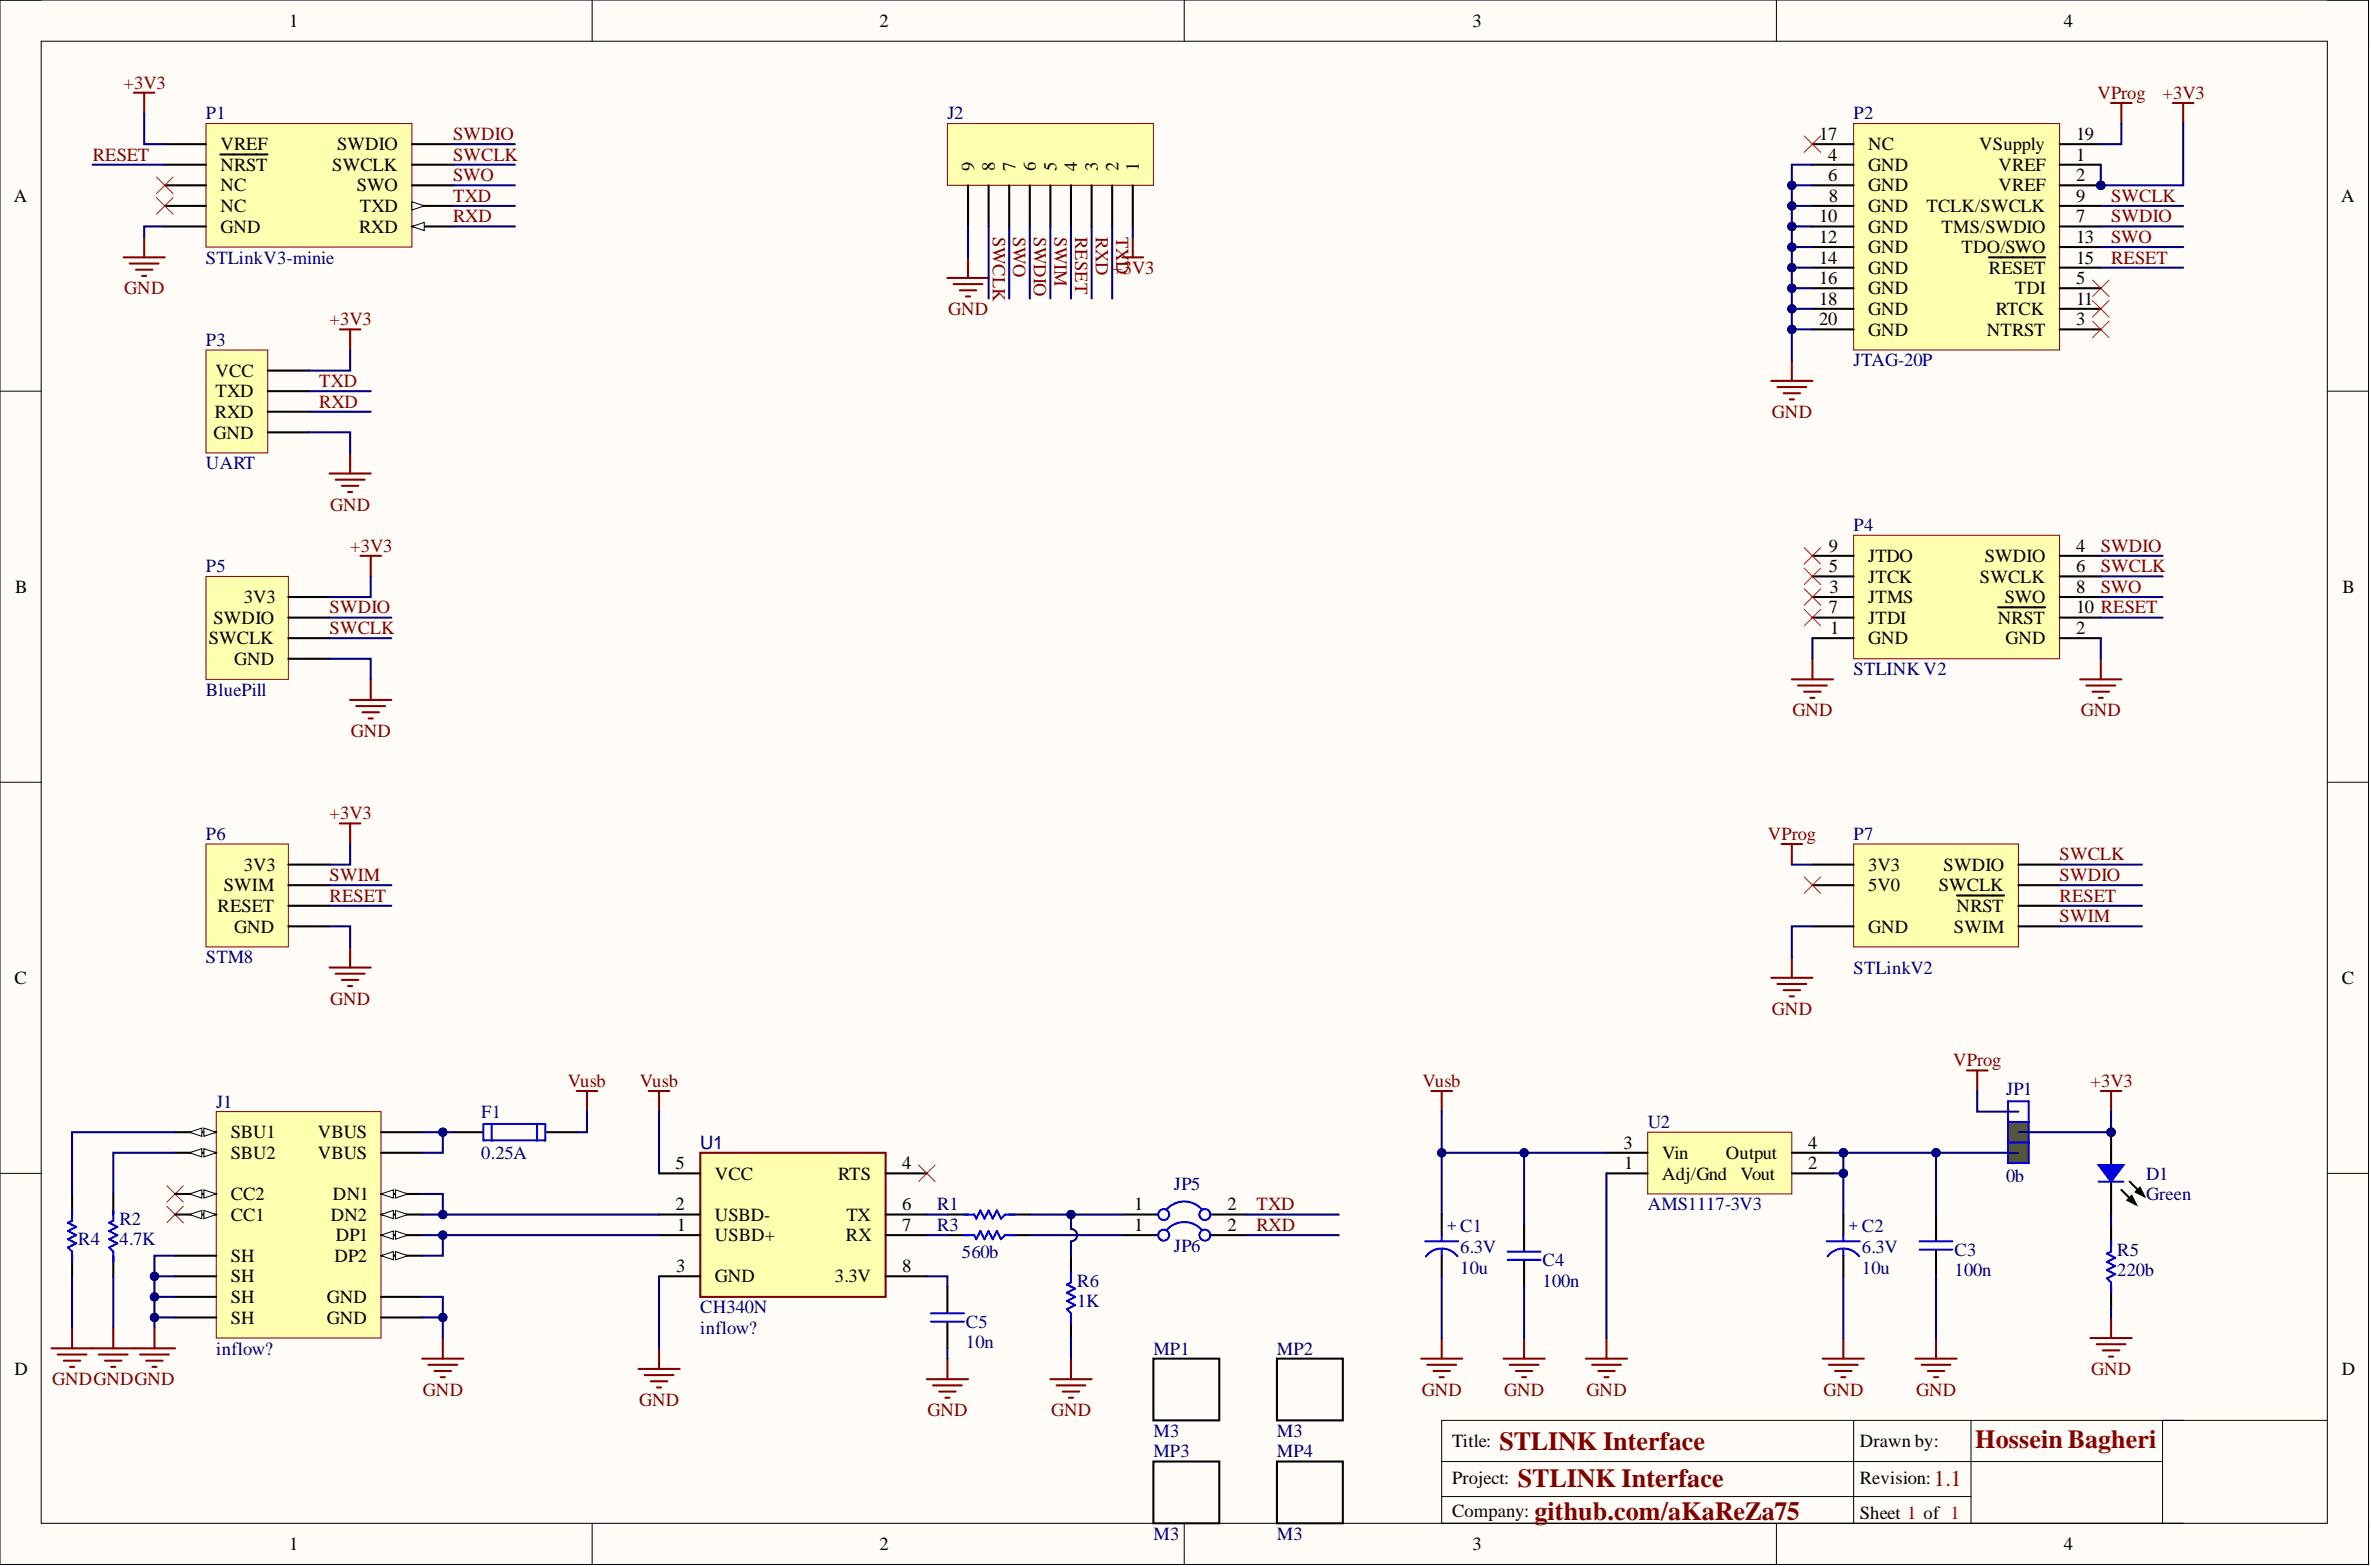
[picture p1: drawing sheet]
<svg xmlns="http://www.w3.org/2000/svg" width="292mm" height="193mm" viewBox="0 0 292 193" stroke-linecap="round" stroke-linejoin="round" font-family="sans-serif">
<defs><g id="words">
<g font-size="3.2" fill="#800000">
<text x="184.7" y="178.5">STLINK Interface</text>
<text x="187" y="183.1">STLINK Interface</text>
<text x="189" y="187.2">github.com/aKaReZa75</text>
</g>
<text font-size="3.2" fill="#980000" x="243.3" y="178.3">Hossein Bagheri</text>
<text font-size="2.8" fill="#980000" x="238.3" y="182.9">1.1</text>
<g font-size="2.3">
<text x="35.6" y="3.3">1</text>
<text x="108.3" y="3.3">2</text>
<text x="181.4" y="3.3">3</text>
<text x="254.2" y="3.3">4</text>
<text x="224.1" y="17.2">17</text>
<text x="255.8" y="17.2">19</text>
<text x="27.1" y="18.5">VREF</text>
<text x="27.1" y="23.6">NC</text>
<text x="27.1" y="21">NRST</text>
<text x="40.9" y="21">SWCLK</text>
<text x="41.5" y="18.5">SWDIO</text>
<text x="44" y="23.6">SWO</text>
<text x="120" y="21" transform="rotate(-90 120 21)">9</text>
<text x="122.6" y="21" transform="rotate(-90 122.6 21)">8</text>
<text x="125.1" y="21" transform="rotate(-90 125.1 21)">7</text>
<text x="127.6" y="21" transform="rotate(-90 127.6 21)">6</text>
<text x="130.2" y="21" transform="rotate(-90 130.2 21)">5</text>
<text x="132.7" y="21" transform="rotate(-90 132.7 21)">4</text>
<text x="135.2" y="21" transform="rotate(-90 135.2 21)">3</text>
<text x="137.8" y="21" transform="rotate(-90 137.8 21)">2</text>
<text x="140.3" y="21" transform="rotate(-90 140.3 21)">1</text>
<text x="225.2" y="19.8">4</text>
<text x="225.2" y="22.3">6</text>
<text x="230.1" y="18.5">NC</text>
<text x="230.1" y="21">GND</text>
<text x="230.1" y="23.6">GND</text>
<text x="243.8" y="18.5">VSupply</text>
<text x="246.2" y="21">VREF</text>
<text x="246.2" y="23.6">VREF</text>
<text x="255.8" y="19.8">1</text>
<text x="255.8" y="22.3">2</text>
<text x="1.7" y="24.8">A</text>
<text x="27.1" y="26.1">NC</text>
<text x="27.1" y="28.7">GND</text>
<text x="44.2" y="28.7">RXD</text>
<text x="44.3" y="26.1">TXD</text>
<text x="224.1" y="27.4">10</text>
<text x="224.1" y="29.9">12</text>
<text x="225.3" y="24.8">8</text>
<text x="230.1" y="26.1">GND</text>
<text x="230.1" y="28.7">GND</text>
<text x="237.3" y="26.1">TCLK/SWCLK</text>
<text x="239.2" y="28.7">TMS/SWDIO</text>
<text x="255.8" y="27.4">7</text>
<text x="255.8" y="24.8">9</text>
<text x="255.8" y="29.9">13</text>
<text x="288.4" y="24.8">A</text>
<text x="224.1" y="32.5">14</text>
<text x="224.1" y="35">16</text>
<text x="230.1" y="31.2">GND</text>
<text x="230.1" y="33.7">GND</text>
<text x="241.6" y="31.2">TDO/SWO</text>
<text x="245" y="33.7">RESET</text>
<text x="255.8" y="35">5</text>
<text x="255.8" y="32.5">15</text>
<text x="224.1" y="37.5">18</text>
<text x="224.1" y="40.1">20</text>
<text x="230.1" y="36.3">GND</text>
<text x="230.1" y="38.8">GND</text>
<text x="230.1" y="41.3">GND</text>
<text x="244.8" y="41.3">NTRST</text>
<text x="245.9" y="38.8">RTCK</text>
<text x="248.2" y="36.3">TDI</text>
<text x="255.8" y="40.1">3</text>
<text x="255.8" y="37.5">11</text>
<text x="26.6" y="46.4">VCC</text>
<text x="26.5" y="51.5">RXD</text>
<text x="26.6" y="48.9">TXD</text>
<text x="26.3" y="54">GND</text>
<text x="225.3" y="70.5">5</text>
<text x="225.3" y="67.9">9</text>
<text x="230.1" y="71.7">JTCK</text>
<text x="230.1" y="69.2">JTDO</text>
<text x="243.9" y="71.7">SWCLK</text>
<text x="244.5" y="69.2">SWDIO</text>
<text x="255.8" y="67.9">4</text>
<text x="255.8" y="70.5">6</text>
<text x="1.9" y="73">B</text>
<text x="26.3" y="76.8">SWDIO</text>
<text x="30" y="74.3">3V3</text>
<text x="225.3" y="75.5">7</text>
<text x="225.4" y="73">3</text>
<text x="230.1" y="74.3">JTMS</text>
<text x="230.1" y="76.8">JTDI</text>
<text x="246.1" y="76.8">NRST</text>
<text x="247" y="74.3">SWO</text>
<text x="255.8" y="75.5">10 RESET</text>
<text x="255.8" y="73">8</text>
<text x="288.6" y="73">B</text>
<text x="25.7" y="79.3">SWCLK</text>
<text x="28.8" y="81.9">GND</text>
<text x="225.5" y="78.1">1</text>
<text x="230.1" y="79.3">GND</text>
<text x="247.1" y="79.3">GND</text>
<text x="255.8" y="78.1">2</text>
<text x="30" y="107.2">3V3</text>
<text x="230.1" y="107.2">3V3</text>
<text x="239.4" y="107.2">SWDIO</text>
<text x="26.8" y="112.3">RESET</text>
<text x="27.6" y="109.8">SWIM</text>
<text x="230.1" y="109.8">5V0</text>
<text x="238.8" y="109.8">SWCLK</text>
<text x="241" y="112.3">NRST</text>
<text x="28.8" y="114.8">GND</text>
<text x="230.1" y="114.8">GND</text>
<text x="240.7" y="114.8">SWIM</text>
<text x="1.8" y="121.2">C</text>
<text x="288.5" y="121.2">C</text>
<text x="28.4" y="140.2">SBU1</text>
<text x="28.4" y="142.7">SBU2</text>
<text x="39.2" y="142.7">VBUS</text>
<text x="39.2" y="140.2">VBUS</text>
<text x="83.2" y="144">5</text>
<text x="111.1" y="144">4</text>
<text x="200" y="141.5">3</text>
<text x="200.1" y="144">1</text>
<text x="204.8" y="142.7">Vin</text>
<text x="212.6" y="142.7">Output</text>
<text x="222.8" y="144">2</text>
<text x="222.8" y="141.5">4</text>
<text x="28.4" y="147.8">CC2</text>
<text x="41" y="147.8">DN1</text>
<text x="83.2" y="149.1">2</text>
<text x="88" y="145.3">VCC</text>
<text x="103.3" y="145.3">RTS</text>
<text x="111.1" y="149.1">6</text>
<text x="139.7" y="149.1">1</text>
<text x="151.2" y="149.1">2</text>
<text x="204.8" y="145.3">Adj/Gnd</text>
<text x="214.4" y="145.3">Vout</text>
<text x="28.4" y="150.3">CC1</text>
<text x="28.4" y="155.4">SH</text>
<text x="40.8" y="150.3">DN2</text>
<text x="41.2" y="155.4">DP2</text>
<text x="41.4" y="152.9">DP1</text>
<text x="83.4" y="151.6">1</text>
<text x="88" y="152.9">USBD+</text>
<text x="88" y="150.3">USBD-</text>
<text x="104.2" y="152.9">RX</text>
<text x="104.3" y="150.3">TX</text>
<text x="111.1" y="151.6">7</text>
<text x="139.7" y="151.6">1</text>
<text x="151.2" y="151.6">2</text>
<text x="28.4" y="157.9">SH</text>
<text x="28.4" y="160.5">SH</text>
<text x="40.3" y="160.5">GND</text>
<text x="83.3" y="156.7">3</text>
<text x="88" y="157.9">GND</text>
<text x="102.8" y="157.9">3.3V</text>
<text x="111.1" y="156.7">8</text>
<text x="28.4" y="163">SH</text>
<text x="40.3" y="163">GND</text>
<text x="1.8" y="169.3">D</text>
<text x="288.5" y="169.3">D</text>
<text x="178.9" y="178.2">Title:</text>
<text x="229.1" y="178.2">Drawn by:</text>
<text x="178.9" y="182.8">Project:</text>
<text x="229.1" y="182.8">Revision:</text>
<text x="35.6" y="190.9">1</text>
<text x="108.3" y="190.9">2</text>
<text x="178.9" y="186.8">Company:</text>
<text x="181.4" y="190.9">3</text>
<text x="229.1" y="187.1">Sheet 1 of 1</text>
<text x="254.2" y="190.9">4</text>
</g>
<g font-size="2.3" fill="#800000">
<text x="15.2" y="10.9">+3V3</text>
<text x="55.8" y="17.2">SWDIO</text>
<text x="258.4" y="12.2">VProg</text>
<text x="266.4" y="12.2">+3V3</text>
<text x="11.4" y="19.8">RESET</text>
<text x="55.8" y="19.8">SWCLK</text>
<text x="55.8" y="22.3">SWO</text>
<text x="55.8" y="24.8">TXD</text>
<text x="55.8" y="27.4">RXD</text>
<text x="122.3" y="29.2" transform="rotate(90 122.3 29.2)">SWCLK</text>
<text x="124.8" y="29.2" transform="rotate(90 124.8 29.2)">SWO</text>
<text x="127.4" y="29.2" transform="rotate(90 127.4 29.2)">SWDIO</text>
<text x="129.9" y="29.2" transform="rotate(90 129.9 29.2)">SWIM</text>
<text x="132.4" y="29.2" transform="rotate(90 132.4 29.2)">RESET</text>
<text x="135" y="29.2" transform="rotate(90 135 29.2)">RXD</text>
<text x="137.5" y="29.2" transform="rotate(90 137.5 29.2)">TXD</text>
<text x="260.1" y="24.8">SWCLK</text>
<text x="260.1" y="27.4">SWDIO</text>
<text x="260.1" y="29.9">SWO</text>
<text x="137" y="33.7">+3V3</text>
<text x="260.1" y="32.5">RESET</text>
<text x="15.3" y="36.3">GND</text>
<text x="40.6" y="40.1">+3V3</text>
<text x="116.8" y="38.8">GND</text>
<text x="39.3" y="47.7">TXD</text>
<text x="39.3" y="50.2">RXD</text>
<text x="218.3" y="51.5">GND</text>
<text x="40.7" y="62.9">GND</text>
<text x="43.1" y="67.9">+3V3</text>
<text x="258.8" y="67.9">SWDIO</text>
<text x="258.8" y="70.5">SWCLK</text>
<text x="40.6" y="75.5">SWDIO</text>
<text x="258.8" y="73">SWO</text>
<text x="40.6" y="78.1">SWCLK</text>
<text x="220.8" y="88.2">GND</text>
<text x="256.4" y="88.2">GND</text>
<text x="43.2" y="90.8">GND</text>
<text x="40.6" y="100.9">+3V3</text>
<text x="217.8" y="103.4">VProg</text>
<text x="253.7" y="106">SWCLK</text>
<text x="40.6" y="108.5">SWIM</text>
<text x="40.6" y="111">RESET</text>
<text x="253.7" y="111">RESET</text>
<text x="253.7" y="108.5">SWDIO</text>
<text x="253.7" y="113.6">SWIM</text>
<text x="40.7" y="123.7">GND</text>
<text x="218.3" y="125">GND</text>
<text x="240.6" y="131.3">VProg</text>
<text x="69.9" y="133.8">Vusb</text>
<text x="78.8" y="133.8">Vusb</text>
<text x="175.2" y="133.8">Vusb</text>
<text x="257.5" y="133.8">+3V3</text>
<text x="154.8" y="149.1">TXD</text>
<text x="154.8" y="151.6">RXD</text>
<text x="6.4" y="170.6">GNDGNDGND</text>
<text x="52.1" y="171.9">GND</text>
<text x="78.7" y="173.1">GND</text>
<text x="175.2" y="171.9">GND</text>
<text x="185.3" y="171.9">GND</text>
<text x="195.5" y="171.9">GND</text>
<text x="224.6" y="171.9">GND</text>
<text x="236.1" y="171.9">GND</text>
<text x="257.6" y="169.3">GND</text>
<text x="114.3" y="174.4">GND</text>
<text x="129.5" y="174.4">GND</text>
</g>
<g font-size="2.3" fill="#000080">
<text x="25.4" y="14.7">P1</text>
<text x="116.7" y="14.7">J2</text>
<text x="228.4" y="14.7">P2</text>
<text x="25.4" y="32.5">STLinkV3-minie</text>
<text x="25.4" y="42.6">P3</text>
<text x="228.4" y="45.1">JTAG-20P</text>
<text x="25.4" y="57.8">UART</text>
<text x="228.4" y="65.4">P4</text>
<text x="25.4" y="70.5">P5</text>
<text x="228.4" y="83.2">STLINK V2</text>
<text x="25.4" y="85.7">BluePill</text>
<text x="25.4" y="103.4">P6</text>
<text x="228.4" y="103.4">P7</text>
<text x="25.4" y="118.6">STM8</text>
<text x="228.4" y="119.9">STLinkV2</text>
<text x="26.6" y="136.4">J1</text>
<text x="59.3" y="137.7">F1</text>
<text x="247.1" y="134.9">JP1</text>
<text x="59.3" y="142.7">0.25A</text>
<text x="86.3" y="141.5">U1</text>
<text x="203" y="138.9">U2</text>
<text x="115.4" y="149.1">R1</text>
<text x="144.6" y="146.5">JP5</text>
<text x="203" y="149.1">AMS1117-3V3</text>
<text x="247.1" y="145.5">0b</text>
<text x="264.4" y="147.8">Green</text>
<text x="264.4" y="145.3">D1</text>
<text x="9.6" y="153.4">R4</text>
<text x="14.7" y="153.4">4.7K</text>
<text x="14.7" y="150.8">R2</text>
<text x="115.4" y="151.6">R3</text>
<text x="118.5" y="154.9">560b</text>
<text x="144.6" y="154.1">JP6</text>
<text x="179.9" y="154.3">6.3V</text>
<text x="190" y="155.9">C4</text>
<text x="229.4" y="154.3">6.3V</text>
<text x="240.8" y="154.6">C3</text>
<text x="260.8" y="154.6">R5</text>
<text x="86.3" y="161.7">CH340N</text>
<text x="132.7" y="161">1K</text>
<text x="132.7" y="158.4">R6</text>
<text x="179.9" y="156.8">10u</text>
<text x="190" y="158.4">100n</text>
<text x="229.4" y="156.8">10u</text>
<text x="240.8" y="157.2">100n</text>
<text x="260.8" y="157.2">220b</text>
<text x="26.6" y="166.8">inflow?</text>
<text x="86.3" y="164.3">inflow?</text>
<text x="119" y="166">10n</text>
<text x="119" y="163.5">C5</text>
<text x="142.1" y="166.8">MP1</text>
<text x="157.3" y="166.8">MP2</text>
<text x="142.1" y="176.9">M3</text>
<text x="142.1" y="179.5">MP3</text>
<text x="157.3" y="176.9">M3</text>
<text x="157.3" y="179.5">MP4</text>
<text x="142.1" y="189.6">M3</text>
<text x="157.3" y="189.6">M3</text>
</g>
<g font-size="2" fill="#00f">
<text x="178.3" y="151.5">+ C1</text>
<text x="227.8" y="151.5">+ C2</text>
</g>
</g></defs>
<path d="M0 0h291.8v192.7h-291.8z" fill-rule="evenodd" fill="#fffcf8"/>
<path d="M0 0h291.8v192.7h-291.8z" fill="none" stroke="#000" stroke-width=".12"/>
<path d="M5.1 5.1h281.6v182.5h-281.6z" fill-rule="evenodd" fill="#fffcf8"/>
<g fill="none" stroke="#000" stroke-width=".12">
<path d="M0 0h5.1M5.1 5.1h281.6v182.5h-281.6zM72.9 0v5.1M145.9 0v5.1M218.8 0v5.1M286.7 0h5.1v5.1M0 48.2h5.1M286.7 48.2h5.1M0 96.3h5.1M286.7 96.3h5.1M0 144.5h5.1M286.7 144.5h5.1"/>
<path d="M177.6 180h88.8M228.4 174.9v12.7M242.8 174.9v12.7M266.4 174.9v12.7M286.7 174.9h-109.1v12.7h91.4M72.9 187.6v5.1M145.9 187.6v5.1M177.6 184.3h65.2M218.8 187.6v5.1M291.8 187.6v5.1"/>
</g>
<path d="M16.5 11.4h2.5M17.8 11.4v2.5M15.2 31.7h5.1M16 32.5h3.5M16.7 33.2h2.1M17.5 34h.5M17.8 29.2v2.5M218.2 46.9h5.1M219 47.7h3.5M219.7 48.4h2.1M220.5 49.2h.5M220.7 44.4v2.5" fill="none" stroke="#800000" stroke-width=".25"/>
<path d="M203 139.4h17.7v7.6h-17.7z" fill-rule="evenodd" fill="#ffffb0"/>
<path d="M203 139.4h17.7v7.6h-17.7z" fill="none" stroke="#800000" stroke-width=".12"/>
<path d="M197.9 142h5.1M197.9 144.5h5.1M220.7 142h5.1M220.7 144.5h5.1M227.1 149.6v2.5M227.1 154.6v2.6M238.5 149.6v3.1M238.5 154v3.2M260.1 150.8v2.6M260.1 158.4v2.6" fill="none" stroke="#000" stroke-width=".25"/>
<path d="M225.1 152.9h4M227.1 152.1v.8M227.1 153.9v.7M229 154.7a2.43 2.43 0 0 0-3.9 0M236.5 153.9h4M236.5 152.9h4M260.1 152.9v1.2l-.5 .3 1 .5-1 .5 1 .5-1 .5 1 .5-1 .5 .5 .5v1.3" fill="none" stroke="#00f" stroke-width=".25"/>
<g fill="none" stroke="#800000" stroke-width=".25">
<path d="M258.8 134.4h2.5M260.1 134.4v2.5M195.4 167.3h5.1M196.1 168.1h3.6M196.9 168.8h2M197.7 169.6h.5M197.9 164.8v2.5M224.6 167.3h5M225.3 168.1h3.6M226.1 168.8h2M226.8 169.6h.5M227.1 164.8v2.5"/>
<path d="M236 167.3h5M236.7 168.1h3.6M237.5 168.8h2M238.3 169.6h.5M238.5 164.8v2.5M257.5 164.8h5.1M258.3 165.5h3.6M259.1 166.3h2M259.8 167.1h.5M260.1 162.2v2.6"/>
</g>
<circle cx="260.1" cy="139.4" r=".51" fill="#000080"/>
<circle cx="260.1" cy="139.4" r=".51" fill="none" stroke="#000080" stroke-width=".12"/>
<path d="M260.1 139.4v4.1M260.1 145.5v4.1" fill="none" stroke="#000" stroke-width=".25"/>
<circle cx="260.1" cy="139.4" r=".51" fill="#000080"/>
<circle cx="260.1" cy="139.4" r=".51" fill="none" stroke="#000080" stroke-width=".12"/>
<path d="M258.6 145.5h3" fill="none" stroke="#00f" stroke-width=".25"/>
<path d="M258.6 143.5h3l-1.5 2z" fill="#00f"/>
<path d="M59.6 138.4h7.6v2h-7.6zM60.6 138.4v2M66.2 138.4v2M8.9 149.1v1.2l-.5 .3 1 .5-1 .5 1 .5-1 .5 1 .5-1 .5 .5 .5v1.3M14 149.1v1.2l-.6 .3 1.1 .5-1.1 .5 1.1 .5-1.1 .5 1.1 .5-1.1 .5 .6 .5v1.3M258.6 143.5h3l-1.5 2z" fill="none" stroke="#00f" stroke-width=".25"/>
<path d="M55.8 139.4h3.7M67.4 139.4h3.6M8.9 147v2.6M8.9 154.6v2.6M14 147v2.6M14 154.6v2.6M261.3 146.5l1.6 1.5M262.1 147.8l.5-.5 .5 1zM262.4 145.5l1.2 1.3M263.1 146.8l.5-.5 .5 1z" fill="none" stroke="#000" stroke-width=".25"/>
<path d="M262.1 147.8l.5-.5 .5 1zM263.1 146.8l.5-.5 .5 1z" fill="#000"/>
<g fill="none" stroke="#800000" stroke-width=".25">
<path d="M71 134.4h2.6M72.3 134.4v2.5M79.9 134.4h2.6M81.2 134.4v2.5M16.5 166h5.1M17.3 166.8h3.5M18 167.6h2M18.8 168.3h.5M19 163.5v2.5M52 167.3h5.1M52.8 168.1h3.5M53.5 168.8h2.1"/>
<path d="M54.3 169.6h.5M54.6 164.8v2.5M78.7 168.6h5M79.4 169.3h3.6M80.2 170.1h2M80.9 170.9h.5M81.2 166v2.6"/>
</g>
<path d="M86.3 142h22.8v17.7h-22.8z" fill-rule="evenodd" fill="#ffffb0"/>
<g fill="none" stroke="#800000" stroke-width=".25">
<path d="M86.3 142h22.8v17.7h-22.8zM114.2 169.8h5.1M114.9 170.6h3.6M115.7 171.4h2M116.5 172.1h.5M116.7 167.3v2.5M129.4 169.8h5.1M130.2 170.6h3.5M130.9 171.4h2.1M131.7 172.1h.5M131.9 167.3v2.5M175.1 167.3h5.1"/>
<path d="M175.8 168.1h3.6M176.6 168.8h2M177.4 169.6h.5M177.6 164.8v2.5"/>
</g>
<path d="M81.2 157.2h5.1M81.2 149.6h5.1M81.2 152.1h5.1M81.2 144.5h5.1M109.1 157.2h5.1M109.1 149.6h5.1M109.1 152.1h5.1M109.1 144.5h5.1M116.7 158.4v3.2M187.8 150.8v3.2M187.8 155.3v3.1M116.7 162.9v3.1" fill="none" stroke="#000" stroke-width=".25"/>
<path d="M20.6 146l2 2M20.6 148.6l2 2M22.6 146l-2 2M22.6 148.6l-2 2M113.2 143.5l2 2M115.2 143.5l-2 2" fill="none" stroke="#f00" stroke-width=".12"/>
<path d="M185.7 155.1h4.1M185.7 154.1h4.1M114.7 162.7h4M114.7 161.7h4" fill="none" stroke="#00f" stroke-width=".25"/>
<path d="M26.6 136.9h20.3v27.9h-20.3z" fill-rule="evenodd" fill="#ffffb0"/>
<path d="M26.6 136.9h20.3v27.9h-20.3z" fill="none" stroke="#800000" stroke-width=".12"/>
<path d="M46.9 139.4h5.1M21.6 149.6h5M46.9 142h5.1" fill="none" stroke="#000" stroke-width=".25"/>
<path d="M25.1 149.1l1.5 .5-1.5 .5z" fill="#f8fcff"/>
<path d="M25.1 149.1l1.5 .5-1.5 .5z" fill="none" stroke="#000" stroke-width=".12"/>
<path d="M23.3 149.6l1.6-.5v1z" fill="#f8fcff"/>
<path d="M23.3 149.6l1.6-.5v1z" fill="none" stroke="#000" stroke-width=".12"/>
<path d="M46.9 152.1h5.1" fill="none" stroke="#000" stroke-width=".25"/>
<path d="M46.9 152.1l1.6-.5v1z" fill="#f8fcff"/>
<path d="M46.9 152.1l1.6-.5v1z" fill="none" stroke="#000" stroke-width=".12"/>
<path d="M48.7 151.6l1.5 .5-1.5 .5z" fill="#f8fcff"/>
<path d="M48.7 151.6l1.5 .5-1.5 .5z" fill="none" stroke="#000" stroke-width=".12"/>
<path d="M46.9 147h5.1" fill="none" stroke="#000" stroke-width=".25"/>
<path d="M46.9 147l1.6-.5v1z" fill="#f8fcff"/>
<path d="M46.9 147l1.6-.5v1z" fill="none" stroke="#000" stroke-width=".12"/>
<path d="M48.7 146.5l1.5 .5-1.5 .5z" fill="#f8fcff"/>
<path d="M48.7 146.5l1.5 .5-1.5 .5z" fill="none" stroke="#000" stroke-width=".12"/>
<path d="M46.9 149.6h5.1" fill="none" stroke="#000" stroke-width=".25"/>
<path d="M46.9 149.6l1.6-.5v1z" fill="#f8fcff"/>
<path d="M46.9 149.6l1.6-.5v1z" fill="none" stroke="#000" stroke-width=".12"/>
<path d="M48.7 149.1l1.5 .5-1.5 .5z" fill="#f8fcff"/>
<path d="M48.7 149.1l1.5 .5-1.5 .5z" fill="none" stroke="#000" stroke-width=".12"/>
<path d="M46.9 154.6h5.1" fill="none" stroke="#000" stroke-width=".25"/>
<path d="M46.9 154.6l1.6-.5v1z" fill="#f8fcff"/>
<path d="M46.9 154.6l1.6-.5v1z" fill="none" stroke="#000" stroke-width=".12"/>
<path d="M48.7 154.1l1.5 .5-1.5 .5z" fill="#f8fcff"/>
<path d="M48.7 154.1l1.5 .5-1.5 .5z" fill="none" stroke="#000" stroke-width=".12"/>
<path d="M21.6 147h5" fill="none" stroke="#000" stroke-width=".25"/>
<path d="M25.1 146.5l1.5 .5-1.5 .5z" fill="#f8fcff"/>
<path d="M25.1 146.5l1.5 .5-1.5 .5z" fill="none" stroke="#000" stroke-width=".12"/>
<path d="M23.3 147l1.6-.5v1z" fill="#f8fcff"/>
<path d="M23.3 147l1.6-.5v1z" fill="none" stroke="#000" stroke-width=".12"/>
<path d="M21.6 139.4h5M21.6 159.7h5M21.6 154.6h5M21.6 157.2h5M46.9 159.7h5.1M21.6 162.2h5M46.9 162.2h5.1" fill="none" stroke="#000" stroke-width=".25"/>
<path d="M25.1 138.9l1.5 .5-1.5 .5z" fill="#f8fcff"/>
<path d="M25.1 138.9l1.5 .5-1.5 .5z" fill="none" stroke="#000" stroke-width=".12"/>
<path d="M23.3 139.4l1.6-.5v1z" fill="#f8fcff"/>
<path d="M23.3 139.4l1.6-.5v1z" fill="none" stroke="#000" stroke-width=".12"/>
<path d="M21.6 142h5" fill="none" stroke="#000" stroke-width=".25"/>
<path d="M25.1 141.5l1.5 .5-1.5 .5z" fill="#f8fcff"/>
<path d="M25.1 141.5l1.5 .5-1.5 .5z" fill="none" stroke="#000" stroke-width=".12"/>
<path d="M23.3 142l1.6-.5v1z" fill="#f8fcff"/>
<path d="M23.3 142l1.6-.5v1z" fill="none" stroke="#000" stroke-width=".12"/>
<g fill="none" stroke="#800000" stroke-width=".25">
<path d="M40.6 58.3h5.1M41.4 59.1h3.5M41.9 40.6h2.5M42.1 59.8h2M43.1 40.6v2.5M43.1 55.8v2.5M42.9 60.6h.5M44.4 68.4h2.5M45.7 68.4v2.6M43.1 86.2h5.1M43.9 87h3.5M44.7 87.7h2"/>
<path d="M45.4 88.5h.5M45.7 83.7v2.5M176.3 134.4h2.6M177.6 134.4v2.5M6.3 166h10.2M7.1 166.8h3.6M7.9 167.6h2M8.6 168.3h.5M8.9 163.5v2.5M12.2 166.8h3.5M12.9 167.6h2.1M13.7 168.3h.5"/>
<path d="M14 163.5v2.5M185.2 167.3h5.1M186 168.1h3.5M186.7 168.8h2.1M187.5 169.6h.5M187.8 164.8v2.5"/>
</g>
<path d="M138.3 149.6h4.3M138.3 152.1h4.3M149.2 149.6h4.3M149.2 152.1h4.3M177.6 149.6v2.5M177.6 154.6v2.6" fill="none" stroke="#000" stroke-width=".25"/>
<g fill="none" stroke="#00f" stroke-width=".25">
<path d="M143.7 148.9a2.88 2.88 0 0 1 4.4 .1M143.7 151.5a2.88 2.88 0 0 1 4.4 0M175.6 152.9h4M177.6 152.1v.8M177.6 153.9v.7M179.5 154.7a2.43 2.43 0 0 0-3.8 0"/>
<circle cx="143.4" cy="152.1" r=".67"/>
<circle cx="143.4" cy="149.6" r=".67"/>
<circle cx="148.4" cy="152.1" r=".67"/>
<circle cx="148.4" cy="149.6" r=".67"/>
</g>
<path d="M25.4 15.2h25.3v15.2h-25.3z" fill-rule="evenodd" fill="#ffffb0"/>
<path d="M25.4 15.2h25.3v15.2h-25.3z" fill="none" stroke="#800000" stroke-width=".12"/>
<path d="M20.3 17.8h5.1M50.7 25.4h5.1" fill="none" stroke="#000" stroke-width=".25"/>
<path d="M50.7 24.8l1.6 .6-1.6 .5z" fill="#f8fcff"/>
<path d="M50.7 24.8l1.6 .6-1.6 .5z" fill="none" stroke="#000" stroke-width=".12"/>
<path d="M50.7 27.9h5.1" fill="none" stroke="#000" stroke-width=".25"/>
<path d="M50.7 27.9l1.6-.5v1z" fill="#f8fcff"/>
<path d="M50.7 27.9l1.6-.5v1z" fill="none" stroke="#000" stroke-width=".12"/>
<path d="M27.1 19h5.9M50.7 17.8h5.1M20.3 25.4h5.1M20.3 20.3h5.1M20.3 27.9h5.1M20.3 22.8h5.1M50.7 20.3h5.1M50.7 22.8h5.1" fill="none" stroke="#000" stroke-width=".25"/>
<path d="M19.3 21.8l2 2M19.3 24.3l2 2.1M21.3 21.8l-2 2M21.3 24.3l-2 2.1" fill="none" stroke="#f00" stroke-width=".12"/>
<path d="M228.4 103.9h20.3v12.7h-20.3z" fill-rule="evenodd" fill="#ffffb0"/>
<path d="M228.4 103.9h20.3v12.7h-20.3z" fill="none" stroke="#800000" stroke-width=".12"/>
<path d="M223.3 106.5h5.1M223.3 109h5.1M223.3 114.1h5.1M241.1 110.3h5.8M248.7 106.5h5M248.7 109h5M248.7 114.1h5M248.7 111.5h5" fill="none" stroke="#000" stroke-width=".25"/>
<path d="M40.6 119.1h5.1M41.4 119.9h3.5M41.9 101.4h2.5M43.1 101.4v2.5M43.1 116.6v2.5M220.7 117.9v2.5M42.1 120.7h2M42.9 121.4h.5M218.2 120.4h5.1M219 121.2h3.5M219.7 121.9h2.1M220.5 122.7h.5" fill="none" stroke="#800000" stroke-width=".25"/>
<path d="M222.3 108l2 2M224.3 108l-2 2" fill="none" stroke="#f00" stroke-width=".12"/>
<path d="M25.4 71h10.1v12.7h-10.1z" fill-rule="evenodd" fill="#ffffb0"/>
<path d="M25.4 71h10.1v12.7h-10.1z" fill="none" stroke="#800000" stroke-width=".12"/>
<path d="M35.5 73.5h5.1M35.5 76.1h5.1M35.5 78.6h5.1M35.5 81.1h5.1" fill="none" stroke="#000" stroke-width=".25"/>
<path d="M25.4 43.1h7.6v12.7h-7.6z" fill-rule="evenodd" fill="#ffffb0"/>
<path d="M25.4 43.1h7.6v12.7h-7.6z" fill="none" stroke="#800000" stroke-width=".12"/>
<path d="M33 45.6h5.1M33 48.2h5.1M33 50.7h5.1M33 53.2h5.1" fill="none" stroke="#000" stroke-width=".25"/>
<path d="M25.4 103.9h10.1v12.7h-10.1z" fill-rule="evenodd" fill="#ffffb0"/>
<path d="M25.4 103.9h10.1v12.7h-10.1z" fill="none" stroke="#800000" stroke-width=".12"/>
<path d="M35.5 106.5h5.1M35.5 109h5.1M35.5 111.5h5.1M35.5 114.1h5.1M142.1 167.3h8.1v7.6h-8.1zM142.1 180h8.1v7.6h-8.1zM157.3 167.3h8.1v7.6h-8.1zM157.3 180h8.1v7.6h-8.1z" fill="none" stroke="#000" stroke-width=".25"/>
<path d="M116.7 15.2h25.4v7.6h-25.4z" fill-rule="evenodd" fill="#ffffb0"/>
<path d="M116.7 15.2h25.4v7.6h-25.4z" fill="none" stroke="#800000" stroke-width=".12"/>
<path d="M119.3 22.8v5.1M121.8 22.8v5.1M124.3 22.8v5.1M126.9 22.8v5.1M129.4 22.8v5.1M131.9 22.8v5.1M134.5 22.8v5.1M137 22.8v5.1M139.6 22.8v5.1" fill="none" stroke="#000" stroke-width=".25"/>
<path d="M260.1 12.7h2.5M261.3 12.7v2.5M219.5 103.9h2.5M220.7 103.9v2.6M242.3 131.8h2.6M243.6 131.8v2.6" fill="none" stroke="#800000" stroke-width=".25"/>
<path d="M247.4 138.2h2.5v5h-2.5z" fill-rule="evenodd" fill="#0c0"/>
<path d="M247.4 138.2h2.5v5h-2.5z" fill="none" stroke="#800000" stroke-width=".12"/>
<path d="M247.4 135.6h2.5v7.6h-2.5zM247.4 138.2h2.5M247.4 140.7h2.5" fill="none" stroke="#00f" stroke-width=".25"/>
<path d="M228.4 65.9h25.3v15.2h-25.3z" fill-rule="evenodd" fill="#ffffb0"/>
<path d="M228.4 65.9h25.3v15.2h-25.3z" fill="none" stroke="#800000" stroke-width=".12"/>
<g fill="none" stroke="#000" stroke-width=".25">
<path d="M223.3 76.1h5.1M223.3 68.4h5.1M223.3 71h5.1M223.3 73.5h5.1M223.3 78.6h5.1M246.2 74.8h5.8M253.7 76.1h5.1M253.7 68.4h5.1M253.7 71h5.1M253.7 73.5h5.1M253.7 78.6h5.1M116.7 149.6h2.6"/>
<path d="M116.7 152.1h2.6M124.3 149.6h2.6M124.3 152.1h2.6M131.9 154.6v2.6M131.9 162.2v2.6"/>
</g>
<path d="M222.3 67.4l2 2.1M222.3 70l2 2M222.3 72.5l2 2M222.3 75l2 2.1M224.3 67.4l-2 2.1M224.3 70l-2 2M224.3 72.5l-2 2M224.3 75l-2 2.1" fill="none" stroke="#f00" stroke-width=".12"/>
<path d="M220.7 83.7h5.1M221.5 84.4h3.6M222.3 85.2h2M223 85.9h.5M223.3 81.1v2.6M256.3 83.7h5M257 84.4h3.6M257.8 85.2h2M258.6 85.9h.5M258.8 81.1v2.6" fill="none" stroke="#800000" stroke-width=".25"/>
<path d="M118.7 149.6h1.3l.3 .5 .5-1 .5 1 .5-1 .5 1 .5-1 .5 1 .5-.5h1.3M118.7 152.1h1.3l.3 .5 .5-1 .5 1 .5-1 .5 1 .5-1 .5 1 .5-.5h1.3M131.9 156.7v1.2l-.5 .3 1 .5-1 .5 1 .5-1 .5 1 .5-1 .5 .5 .5v1.3" fill="none" stroke="#00f" stroke-width=".25"/>
<circle cx="258.8" cy="22.8" r=".51" fill="#000080"/>
<circle cx="258.8" cy="22.8" r=".51" fill="none" stroke="#000080" stroke-width=".12"/>
<path d="M228.4 15.2h25.3v27.9h-25.3z" fill-rule="evenodd" fill="#ffffb0"/>
<path d="M228.4 15.2h25.3v27.9h-25.3z" fill="none" stroke="#800000" stroke-width=".12"/>
<g fill="none" stroke="#000" stroke-width=".25">
<path d="M223.3 17.8h5.1M253.7 17.8h5.1M223.3 20.3h5.1M223.3 35.5h5.1M223.3 27.9h5.1M223.3 25.4h5.1M223.3 38h5.1M223.3 33h5.1M223.3 30.4h5.1M223.3 22.8h5.1M245 31.7h7M253.7 20.3h5.1"/>
<path d="M253.7 35.5h5.1M253.7 27.9h5.1M253.7 25.4h5.1M253.7 38h5.1M253.7 33h5.1M253.7 30.4h5.1M253.7 22.8h5.1M223.3 40.6h5.1M253.7 40.6h5.1"/>
</g>
<circle cx="258.8" cy="22.8" r=".51" fill="#000080"/>
<circle cx="258.8" cy="22.8" r=".51" fill="none" stroke="#000080" stroke-width=".12"/>
<path d="M222.3 16.7l2 2.1M224.3 16.7l-2 2.1M257.8 39.6l2 2M257.8 37l2 2M257.8 34.5l2 2M259.8 39.6l-2 2M259.8 37l-2 2M259.8 34.5l-2 2" fill="none" stroke="#f00" stroke-width=".12"/>
<path d="M267.7 12.7h2.5M269 12.7v2.5M116.7 34.2h5.1M117.5 35h3.5M118.2 35.7h2.1M119 36.5h.5M119.3 31.7v2.5M138.3 31.7h2.5M139.6 29.2v2.5" fill="none" stroke="#800000" stroke-width=".25"/>
<path d="M17.8 13.9v3.9h2.5M11.4 20.3h8.9M20.3 27.9h-2.5v1.3M225.8 144.5h1.3M227.1 157.2v7.6M238.5 157.2v7.6M260.1 149.6v1.2M260.1 161v1.2" fill="none" stroke="#000080" stroke-width=".25"/>
<circle cx="227.1" cy="144.5" r=".51" fill="#000080"/>
<circle cx="227.1" cy="144.5" r=".51" fill="none" stroke="#000080" stroke-width=".12"/>
<path d="M225.8 142h1.3" fill="none" stroke="#000080" stroke-width=".25"/>
<circle cx="227.1" cy="142" r=".51" fill="#000080"/>
<circle cx="227.1" cy="142" r=".51" fill="none" stroke="#000080" stroke-width=".12"/>
<path d="M197.9 144.5v20.3M238.5 142v7.6" fill="none" stroke="#000080" stroke-width=".25"/>
<circle cx="238.5" cy="142" r=".51" fill="#000080"/>
<circle cx="238.5" cy="142" r=".51" fill="none" stroke="#000080" stroke-width=".12"/>
<path d="M52 152.1h2.6v2.5h-2.6M114.2 152.1h2.5M114.2 149.6h2.5M126.9 152.1h11.4" fill="none" stroke="#000080" stroke-width=".25"/>
<circle cx="54.6" cy="152.1" r=".51" fill="#000080"/>
<circle cx="54.6" cy="152.1" r=".51" fill="none" stroke="#000080" stroke-width=".12"/>
<path d="M52 147h2.6v2.6" fill="none" stroke="#000080" stroke-width=".25"/>
<circle cx="54.6" cy="149.6" r=".51" fill="#000080"/>
<circle cx="54.6" cy="149.6" r=".51" fill="none" stroke="#000080" stroke-width=".12"/>
<path d="M72.3 136.9v2.5h-1.3M81.2 136.9v7.6M81.2 157.2v8.8M114.2 157.2h2.5v1.2M131.9 149.6v1.7a.76 .76 0 0 1 .8 .8 .76 .76 0 0 1-.8 .8v1.7M187.8 158.4v6.4" fill="none" stroke="#000080" stroke-width=".25"/>
<circle cx="131.9" cy="149.6" r=".51" fill="#000080"/>
<circle cx="131.9" cy="149.6" r=".51" fill="none" stroke="#000080" stroke-width=".12"/>
<path d="M54.6 152.1h26.6M116.7 166v1.3" fill="none" stroke="#000080" stroke-width=".25"/>
<circle cx="54.6" cy="152.1" r=".51" fill="#000080"/>
<circle cx="54.6" cy="152.1" r=".51" fill="none" stroke="#000080" stroke-width=".12"/>
<path d="M19 159.7h2.6" fill="none" stroke="#000080" stroke-width=".25"/>
<circle cx="19" cy="159.7" r=".51" fill="#000080"/>
<circle cx="19" cy="159.7" r=".51" fill="none" stroke="#000080" stroke-width=".12"/>
<path d="M55.8 139.4h-1.2v2.6h-2.6" fill="none" stroke="#000080" stroke-width=".25"/>
<circle cx="54.6" cy="139.4" r=".51" fill="#000080"/>
<circle cx="54.6" cy="139.4" r=".51" fill="none" stroke="#000080" stroke-width=".12"/>
<path d="M52 139.4h2.6" fill="none" stroke="#000080" stroke-width=".25"/>
<circle cx="54.6" cy="139.4" r=".51" fill="#000080"/>
<circle cx="54.6" cy="139.4" r=".51" fill="none" stroke="#000080" stroke-width=".12"/>
<path d="M52 149.6h29.2M131.9 164.8v2.5" fill="none" stroke="#000080" stroke-width=".25"/>
<circle cx="54.6" cy="149.6" r=".51" fill="#000080"/>
<circle cx="54.6" cy="149.6" r=".51" fill="none" stroke="#000080" stroke-width=".12"/>
<path d="M126.9 149.6h11.4" fill="none" stroke="#000080" stroke-width=".25"/>
<circle cx="131.9" cy="149.6" r=".51" fill="#000080"/>
<circle cx="131.9" cy="149.6" r=".51" fill="none" stroke="#000080" stroke-width=".12"/>
<path d="M177.6 157.2v7.6M187.8 142h10.1" fill="none" stroke="#000080" stroke-width=".25"/>
<circle cx="187.8" cy="142" r=".51" fill="#000080"/>
<circle cx="187.8" cy="142" r=".51" fill="none" stroke="#000080" stroke-width=".12"/>
<path d="M19 162.2v1.3" fill="none" stroke="#000080" stroke-width=".25"/>
<circle cx="19" cy="162.2" r=".51" fill="#000080"/>
<circle cx="19" cy="162.2" r=".51" fill="none" stroke="#000080" stroke-width=".12"/>
<path d="M19 157.2v5h2.6" fill="none" stroke="#000080" stroke-width=".25"/>
<circle cx="19" cy="162.2" r=".51" fill="#000080"/>
<circle cx="19" cy="162.2" r=".51" fill="none" stroke="#000080" stroke-width=".12"/>
<circle cx="19" cy="159.7" r=".51" fill="#000080"/>
<circle cx="19" cy="159.7" r=".51" fill="none" stroke="#000080" stroke-width=".12"/>
<circle cx="19" cy="157.2" r=".51" fill="#000080"/>
<circle cx="19" cy="157.2" r=".51" fill="none" stroke="#000080" stroke-width=".12"/>
<path d="M21.6 154.6h-2.6v2.6h2.6" fill="none" stroke="#000080" stroke-width=".25"/>
<circle cx="19" cy="157.2" r=".51" fill="#000080"/>
<circle cx="19" cy="157.2" r=".51" fill="none" stroke="#000080" stroke-width=".12"/>
<path d="M21.6 139.4h-12.7v7.6M8.9 157.2v6.3M14 157.2v6.3M21.6 142h-7.6v5M52 159.7h2.6v2.5h-2.6" fill="none" stroke="#000080" stroke-width=".25"/>
<circle cx="54.6" cy="162.2" r=".51" fill="#000080"/>
<circle cx="54.6" cy="162.2" r=".51" fill="none" stroke="#000080" stroke-width=".12"/>
<path d="M54.6 162.2v2.6" fill="none" stroke="#000080" stroke-width=".25"/>
<circle cx="54.6" cy="162.2" r=".51" fill="#000080"/>
<circle cx="54.6" cy="162.2" r=".51" fill="none" stroke="#000080" stroke-width=".12"/>
<path d="M38.1 53.2h5v2.6M38.1 48.2h7.6M38.1 50.7h7.6M43.1 43.1v2.5h-5M40.6 76.1h7.6M40.6 78.6h7.6M45.7 71v2.5h-5.1M40.6 81.1h5.1v2.6M153.5 149.6h11.4M153.5 152.1h11.4M177.6 149.6v-7.6h10.2v8.8" fill="none" stroke="#000080" stroke-width=".25"/>
<circle cx="187.8" cy="142" r=".51" fill="#000080"/>
<circle cx="187.8" cy="142" r=".51" fill="none" stroke="#000080" stroke-width=".12"/>
<circle cx="177.6" cy="142" r=".51" fill="#000080"/>
<circle cx="177.6" cy="142" r=".51" fill="none" stroke="#000080" stroke-width=".12"/>
<path d="M177.6 136.9v5.1" fill="none" stroke="#000080" stroke-width=".25"/>
<circle cx="177.6" cy="142" r=".51" fill="#000080"/>
<circle cx="177.6" cy="142" r=".51" fill="none" stroke="#000080" stroke-width=".12"/>
<g fill="none" stroke="#000080" stroke-width=".25">
<path d="M55.8 17.8h7.6M55.8 25.4h7.6M55.8 27.9h7.6M55.8 20.3h7.6M55.8 22.8h7.6M40.6 114.1h2.5v2.5M40.6 111.5h7.6M40.6 109h7.6M43.1 103.9v2.6h-2.5M223.3 114.1h-2.6v3.8M253.7 111.5h10.2M253.7 106.5h10.2"/>
<path d="M253.7 109h10.2M253.7 114.1h10.2M227.1 142v7.6"/>
</g>
<circle cx="227.1" cy="144.5" r=".51" fill="#000080"/>
<circle cx="227.1" cy="144.5" r=".51" fill="none" stroke="#000080" stroke-width=".12"/>
<circle cx="227.1" cy="142" r=".51" fill="#000080"/>
<circle cx="227.1" cy="142" r=".51" fill="none" stroke="#000080" stroke-width=".12"/>
<path d="M261.3 15.2v2.6h-2.5M220.7 106.5h2.6M227.1 142h11.4" fill="none" stroke="#000080" stroke-width=".25"/>
<circle cx="227.1" cy="142" r=".51" fill="#000080"/>
<circle cx="227.1" cy="142" r=".51" fill="none" stroke="#000080" stroke-width=".12"/>
<circle cx="238.5" cy="142" r=".51" fill="#000080"/>
<circle cx="238.5" cy="142" r=".51" fill="none" stroke="#000080" stroke-width=".12"/>
<path d="M238.5 142h10.2" fill="none" stroke="#000080" stroke-width=".25"/>
<circle cx="238.5" cy="142" r=".51" fill="#000080"/>
<circle cx="238.5" cy="142" r=".51" fill="none" stroke="#000080" stroke-width=".12"/>
<path d="M243.6 134.4v2.5h5.1M248.7 139.4h11.4" fill="none" stroke="#000080" stroke-width=".25"/>
<circle cx="260.1" cy="139.4" r=".51" fill="#000080"/>
<circle cx="260.1" cy="139.4" r=".51" fill="none" stroke="#000080" stroke-width=".12"/>
<path d="M260.1 136.9v2.5" fill="none" stroke="#000080" stroke-width=".25"/>
<circle cx="260.1" cy="139.4" r=".51" fill="#000080"/>
<circle cx="260.1" cy="139.4" r=".51" fill="none" stroke="#000080" stroke-width=".12"/>
<g fill="none" stroke="#000080" stroke-width=".25">
<path d="M121.8 27.9v8.9M124.3 27.9v8.9M126.9 27.9v8.9M129.4 27.9v8.9M131.9 27.9v8.9M134.5 27.9v8.9M137 27.9v8.9M220.7 40.6h2.6M223.3 78.6v2.5M258.8 78.6v2.5M258.8 68.4h7.6M258.8 71h7.6"/>
<path d="M258.8 73.5h7.6M258.8 76.1h7.6"/>
</g>
<circle cx="220.8" cy="40.6" r=".51" fill="#000080"/>
<circle cx="220.8" cy="40.6" r=".51" fill="none" stroke="#000080" stroke-width=".12"/>
<path d="M220.7 38h2.6" fill="none" stroke="#000080" stroke-width=".25"/>
<circle cx="220.8" cy="38" r=".51" fill="#000080"/>
<circle cx="220.8" cy="38" r=".51" fill="none" stroke="#000080" stroke-width=".12"/>
<path d="M220.7 35.5h2.6" fill="none" stroke="#000080" stroke-width=".25"/>
<circle cx="220.8" cy="35.5" r=".51" fill="#000080"/>
<circle cx="220.8" cy="35.5" r=".51" fill="none" stroke="#000080" stroke-width=".12"/>
<path d="M220.7 33h2.6" fill="none" stroke="#000080" stroke-width=".25"/>
<circle cx="220.8" cy="33" r=".51" fill="#000080"/>
<circle cx="220.8" cy="33" r=".51" fill="none" stroke="#000080" stroke-width=".12"/>
<path d="M220.7 30.4h2.6" fill="none" stroke="#000080" stroke-width=".25"/>
<circle cx="220.8" cy="30.4" r=".51" fill="#000080"/>
<circle cx="220.8" cy="30.4" r=".51" fill="none" stroke="#000080" stroke-width=".12"/>
<path d="M220.7 27.9h2.6" fill="none" stroke="#000080" stroke-width=".25"/>
<circle cx="220.8" cy="27.9" r=".51" fill="#000080"/>
<circle cx="220.8" cy="27.9" r=".51" fill="none" stroke="#000080" stroke-width=".12"/>
<path d="M220.7 25.4h2.6" fill="none" stroke="#000080" stroke-width=".25"/>
<circle cx="220.8" cy="25.4" r=".51" fill="#000080"/>
<circle cx="220.8" cy="25.4" r=".51" fill="none" stroke="#000080" stroke-width=".12"/>
<path d="M220.7 22.8h2.6" fill="none" stroke="#000080" stroke-width=".25"/>
<circle cx="220.8" cy="22.8" r=".51" fill="#000080"/>
<circle cx="220.8" cy="22.8" r=".51" fill="none" stroke="#000080" stroke-width=".12"/>
<path d="M269 15.2v7.6h-10.2M258.8 33h10.2M258.8 30.4h10.2M258.8 27.9h10.2M258.8 25.4h10.2" fill="none" stroke="#000080" stroke-width=".25"/>
<circle cx="258.8" cy="22.8" r=".51" fill="#000080"/>
<circle cx="258.8" cy="22.8" r=".51" fill="none" stroke="#000080" stroke-width=".12"/>
<path d="M258.8 20.3v2.5" fill="none" stroke="#000080" stroke-width=".25"/>
<circle cx="258.8" cy="22.8" r=".51" fill="#000080"/>
<circle cx="258.8" cy="22.8" r=".51" fill="none" stroke="#000080" stroke-width=".12"/>
<path d="M223.3 20.3h-2.6v24.1" fill="none" stroke="#000080" stroke-width=".25"/>
<circle cx="220.8" cy="22.8" r=".51" fill="#000080"/>
<circle cx="220.8" cy="22.8" r=".51" fill="none" stroke="#000080" stroke-width=".12"/>
<circle cx="220.8" cy="25.4" r=".51" fill="#000080"/>
<circle cx="220.8" cy="25.4" r=".51" fill="none" stroke="#000080" stroke-width=".12"/>
<circle cx="220.8" cy="27.9" r=".51" fill="#000080"/>
<circle cx="220.8" cy="27.9" r=".51" fill="none" stroke="#000080" stroke-width=".12"/>
<circle cx="220.8" cy="30.4" r=".51" fill="#000080"/>
<circle cx="220.8" cy="30.4" r=".51" fill="none" stroke="#000080" stroke-width=".12"/>
<circle cx="220.8" cy="33" r=".51" fill="#000080"/>
<circle cx="220.8" cy="33" r=".51" fill="none" stroke="#000080" stroke-width=".12"/>
<circle cx="220.8" cy="35.5" r=".51" fill="#000080"/>
<circle cx="220.8" cy="35.5" r=".51" fill="none" stroke="#000080" stroke-width=".12"/>
<circle cx="220.8" cy="38" r=".51" fill="#000080"/>
<circle cx="220.8" cy="38" r=".51" fill="none" stroke="#000080" stroke-width=".12"/>
<circle cx="220.8" cy="40.6" r=".51" fill="#000080"/>
<circle cx="220.8" cy="40.6" r=".51" fill="none" stroke="#000080" stroke-width=".12"/>
<path d="M119.3 27.9v3.8M139.6 27.9v1.3" fill="none" stroke="#000080" stroke-width=".25"/>
<use href="#words"/>
</svg>
